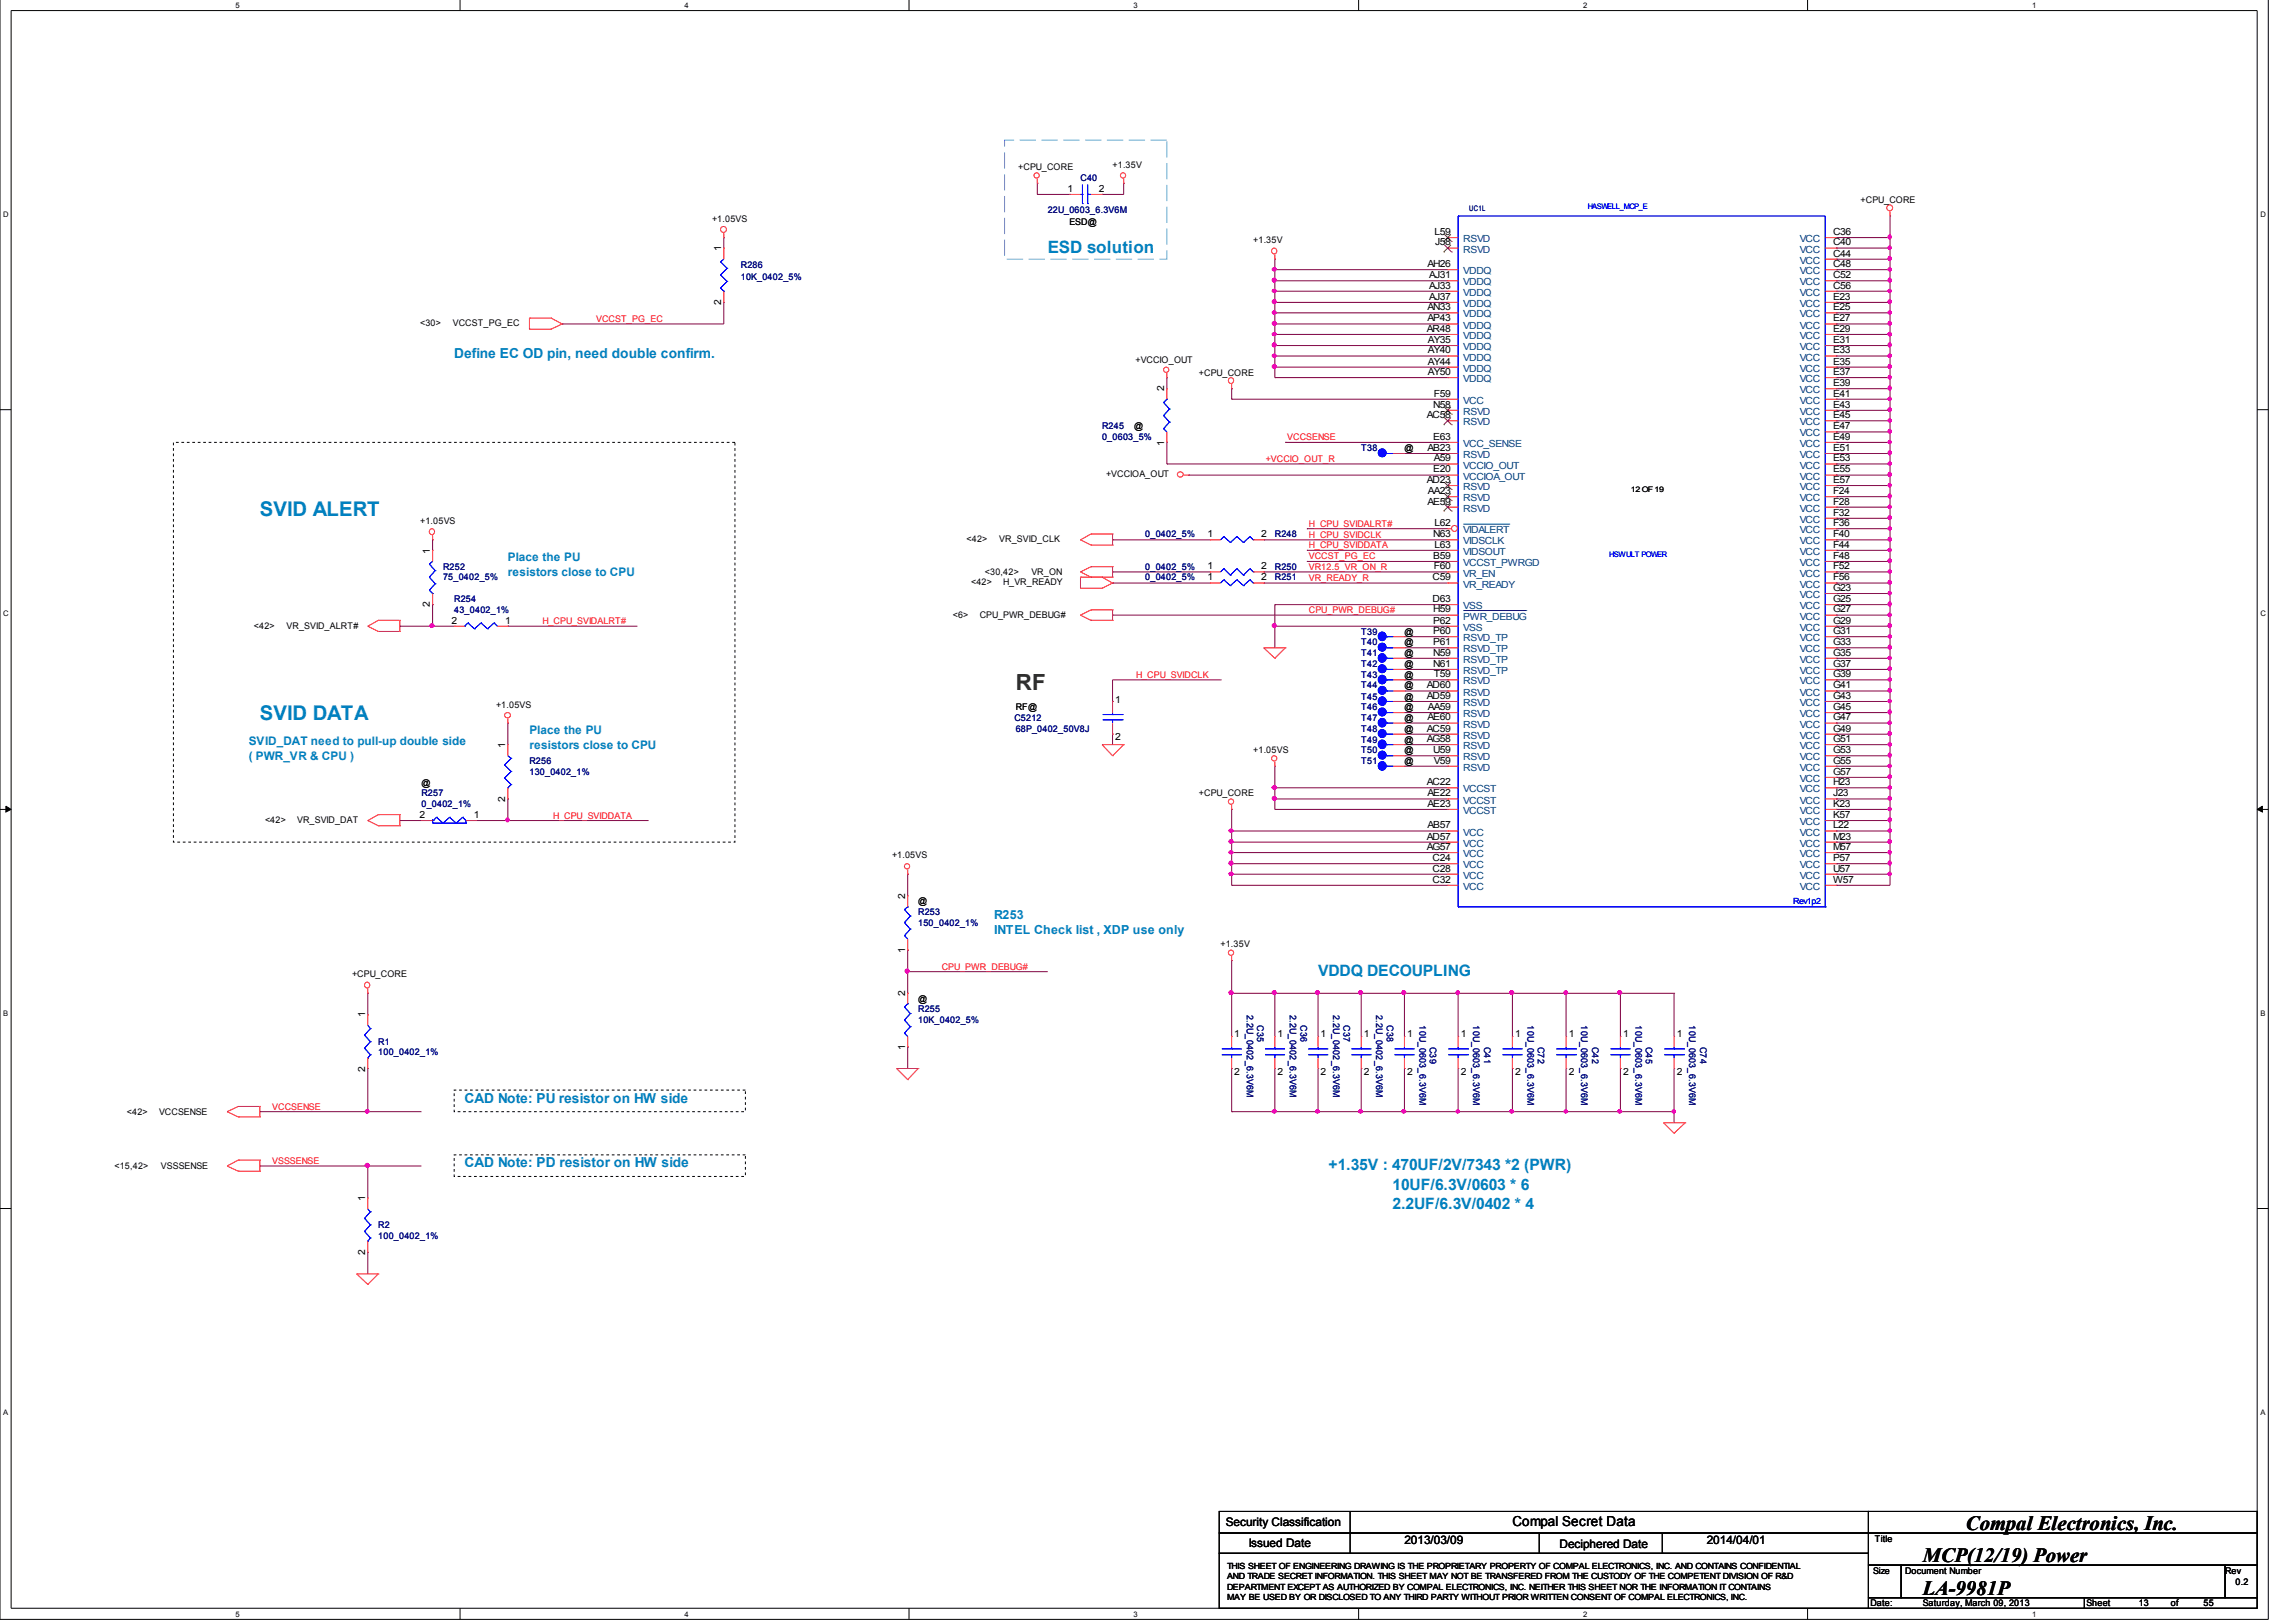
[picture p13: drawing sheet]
<svg xmlns="http://www.w3.org/2000/svg" width="297mm" height="210mm" viewBox="0 0 297 210" stroke-linecap="round" stroke-linejoin="round" font-family="sans-serif">
<defs><g id="words">
<text font-size="2.9" fill="#008000" x="131.4" y="89.3">RF</text>
<g font-size="2.6" fill="#0080c0">
<text x="33.6" y="66.7">SVID ALERT</text>
<text x="33.6" y="93.2">SVID DATA</text>
</g>
<g font-size="2.6">
<text x="248.8" y="202.2">MCP(12/19) Power</text>
<text x="254.3" y="198">Compal Electronics, Inc.</text>
<text x="248.8" y="206.4">LA-9981P</text>
</g>
<text font-size="2.2" fill="#0080c0" x="135.6" y="32.8">ESD solution</text>
<g font-size="2" fill="#0080c0">
<text x="170.5" y="126.3">VDDQ DECOUPLING</text>
<text x="171.9" y="151.4">+1.35V : 470UF/2V/7343 *2 (PWR)</text>
<text x="180.2" y="153.9">10UF/6.3V/0603 * 6</text>
<text x="180.2" y="156.5">2.2UF/6.3V/0402 * 4</text>
</g>
<g font-size="1.8" fill="#0080c0">
<text x="58.8" y="46.3">Define EC OD pin, need double confirm.</text>
<text x="60.1" y="142.7">CAD Note: PU resistor on HW side</text>
<text x="60.1" y="151.1">CAD Note: PD resistor on HW side</text>
</g>
<text font-size="1.8" x="195.7" y="197.5">Compal Secret Data</text>
<g font-size="1.6" fill="#0080c0">
<text x="128.6" y="118.9">R253</text>
<text x="128.6" y="120.8">INTEL Check list , XDP use only</text>
</g>
<g font-size="1.5" fill="#0080c0">
<text x="65.7" y="72.7">Place the PU</text>
<text x="65.7" y="74.5">resistors close to CPU</text>
<text x="68.5" y="95">Place the PU</text>
<text x="32.2" y="96.4">SVID_DAT need to pull-up double side</text>
<text x="32.2" y="98.3">( PWR_VR &amp; CPU )</text>
<text x="68.5" y="96.9">resistors close to CPU</text>
</g>
<g font-size="1.5">
<text x="158.6" y="197.5">Security Classification</text>
<text x="161.5" y="200.2">Issued Date</text>
<text x="181.7" y="199.8">2013/03/09</text>
<text x="201.8" y="200.3">Deciphered Date</text>
<text x="220.8" y="199.8">2014/04/01</text>
</g>
<g font-size="1.3">
<text x="138.1" y="24.8">1</text>
<text x="142.2" y="24.8">2</text>
<text x="93.3" y="32.5" transform="rotate(-90 93.3 32.5)">1</text>
<text x="184.7" y="34.6">AH26</text>
<text x="184.9" y="36">AJ31</text>
<text x="185.6" y="30.4">L59</text>
<text x="185.7" y="31.8">J58</text>
<text x="237.2" y="33.2">C44</text>
<text x="237.2" y="31.8">C40</text>
<text x="237.2" y="30.4">C36</text>
<text x="237.2" y="36">C52</text>
<text x="237.2" y="34.6">C48</text>
<text x="93.3" y="39.5" transform="rotate(-90 93.3 39.5)">2</text>
<text x="184.7" y="40.1">AN33</text>
<text x="184.7" y="41.6">AP43</text>
<text x="184.9" y="37.4">AJ33</text>
<text x="184.9" y="38.8">AJ37</text>
<text x="237.2" y="40.1">E25</text>
<text x="237.2" y="38.8">E23</text>
<text x="237.2" y="37.4">C56</text>
<text x="237.2" y="41.6">E27</text>
<text x="184.6" y="42.9">AR48</text>
<text x="184.7" y="44.4">AY35</text>
<text x="184.7" y="45.7">AY40</text>
<text x="184.7" y="47.2">AY44</text>
<text x="237.2" y="42.9">E29</text>
<text x="237.2" y="47.2">E35</text>
<text x="237.2" y="45.7">E33</text>
<text x="237.2" y="44.4">E31</text>
<text x="150.6" y="50.6" transform="rotate(-90 150.6 50.6)">2</text>
<text x="184.7" y="48.5">AY50</text>
<text x="185.4" y="52.8">N58</text>
<text x="185.5" y="51.3">F59</text>
<text x="237.2" y="50">E39</text>
<text x="237.2" y="48.5">E37</text>
<text x="237.2" y="52.8">E43</text>
<text x="237.2" y="51.3">E41</text>
<text x="150.6" y="57.7" transform="rotate(-90 150.6 57.7)">1</text>
<text x="184.6" y="54.1">AC58</text>
<text x="184.7" y="58.3">AB23</text>
<text x="185.4" y="56.9">E63</text>
<text x="185.5" y="59.7">A59</text>
<text x="237.2" y="54.1">E45</text>
<text x="237.2" y="56.9">E49</text>
<text x="237.2" y="55.6">E47</text>
<text x="237.2" y="59.7">E53</text>
<text x="237.2" y="58.3">E51</text>
<text x="184.6" y="62.5">AD23</text>
<text x="184.7" y="65.3">AE59</text>
<text x="184.7" y="63.9">AA23</text>
<text x="185.4" y="61.1">E20</text>
<text x="237.2" y="61.1">E55</text>
<text x="237.2" y="62.5">E57</text>
<text x="237.2" y="63.9">F24</text>
<text x="237.2" y="65.3">F28</text>
<text x="55.6" y="71.6" transform="rotate(-90 55.6 71.6)">1</text>
<text x="156.2" y="69.5">1</text>
<text x="163.2" y="69.5">2</text>
<text x="185.4" y="69.5">N63</text>
<text x="185.6" y="70.9">L63</text>
<text x="185.6" y="68.1">L62</text>
<text x="237.2" y="68.1">F36</text>
<text x="237.2" y="66.7">F32</text>
<text x="237.2" y="69.5">F40</text>
<text x="237.2" y="70.9">F44</text>
<text x="156.2" y="75.1">1</text>
<text x="156.2" y="73.7">1</text>
<text x="163.2" y="75.1">2</text>
<text x="163.2" y="73.7">2</text>
<text x="185.3" y="77.9">D63</text>
<text x="185.3" y="75.1">C59</text>
<text x="185.4" y="72.3">B59</text>
<text x="185.5" y="73.7">F60</text>
<text x="237.2" y="72.3">F48</text>
<text x="237.2" y="75.1">F56</text>
<text x="237.2" y="73.7">F52</text>
<text x="237.2" y="76.5">G23</text>
<text x="237.2" y="77.9">G25</text>
<text x="55.6" y="78.6" transform="rotate(-90 55.6 78.6)">2</text>
<text x="58.4" y="80.7">2</text>
<text x="65.4" y="80.7">1</text>
<text x="185.4" y="82.1">P60</text>
<text x="185.4" y="80.7">P62</text>
<text x="185.4" y="79.3">H59</text>
<text x="185.4" y="83.5">P61</text>
<text x="237.2" y="79.3">G27</text>
<text x="237.2" y="82.1">G31</text>
<text x="237.2" y="80.7">G29</text>
<text x="237.2" y="83.5">G33</text>
<text x="184.6" y="89.1">AD60</text>
<text x="185.4" y="84.9">N59</text>
<text x="185.4" y="86.3">N61</text>
<text x="185.5" y="87.6">T59</text>
<text x="237.2" y="84.9">G35</text>
<text x="237.2" y="86.3">G37</text>
<text x="237.2" y="89.1">G41</text>
<text x="237.2" y="87.6">G39</text>
<text x="144.3" y="90.9">1</text>
<text x="144.3" y="95.8">2</text>
<text x="184.6" y="90.4">AD59</text>
<text x="184.6" y="94.7">AC59</text>
<text x="184.7" y="93.2">AE60</text>
<text x="184.7" y="91.9">AA59</text>
<text x="237.2" y="90.4">G43</text>
<text x="237.2" y="93.2">G47</text>
<text x="237.2" y="91.9">G45</text>
<text x="237.2" y="94.7">G49</text>
<text x="65.4" y="96.8" transform="rotate(-90 65.4 96.8)">1</text>
<text x="184.6" y="101.6">AC22</text>
<text x="184.6" y="96">AG58</text>
<text x="185.4" y="97.5">U59</text>
<text x="185.5" y="98.8">V59</text>
<text x="237.2" y="97.5">G53</text>
<text x="237.2" y="96">G51</text>
<text x="237.2" y="100.3">G57</text>
<text x="237.2" y="98.8">G55</text>
<text x="237.2" y="101.6">H23</text>
<text x="54.3" y="105.8">2</text>
<text x="61.3" y="105.8">1</text>
<text x="65.4" y="103.7" transform="rotate(-90 65.4 103.7)">2</text>
<text x="184.7" y="103.1">AE22</text>
<text x="184.7" y="104.4">AE23</text>
<text x="184.7" y="107.2">AB57</text>
<text x="237.2" y="104.4">K23</text>
<text x="237.2" y="103.1">J23</text>
<text x="237.2" y="105.8">K57</text>
<text x="237.2" y="107.2">L22</text>
<text x="184.6" y="108.6">AD57</text>
<text x="184.6" y="110">AG57</text>
<text x="185.3" y="112.8">C28</text>
<text x="185.3" y="111.4">C24</text>
<text x="237.2" y="111.4">P57</text>
<text x="237.2" y="110">M57</text>
<text x="237.2" y="108.6">M23</text>
<text x="237.2" y="112.8">U57</text>
<text x="117.1" y="116.3" transform="rotate(-90 117.1 116.3)">2</text>
<text x="185.3" y="114.2">C32</text>
<text x="237.2" y="114.2">W57</text>
<text x="117.1" y="123.3" transform="rotate(-90 117.1 123.3)">1</text>
<text x="47.2" y="131.7" transform="rotate(-90 47.2 131.7)">1</text>
<text x="117.1" y="128.9" transform="rotate(-90 117.1 128.9)">2</text>
<text x="117.1" y="135.9" transform="rotate(-90 117.1 135.9)">1</text>
<text x="159.7" y="134.2">1</text>
<text x="165.3" y="134.2">1</text>
<text x="170.9" y="134.2">1</text>
<text x="176.4" y="134.2">1</text>
<text x="182" y="134.2">1</text>
<text x="189" y="134.2">1</text>
<text x="196" y="134.2">1</text>
<text x="202.9" y="134.2">1</text>
<text x="210" y="134.2">1</text>
<text x="216.9" y="134.2">1</text>
<text x="47.2" y="138.7" transform="rotate(-90 47.2 138.7)">2</text>
<text x="159.7" y="139.1">2</text>
<text x="165.3" y="139.1">2</text>
<text x="170.9" y="139.1">2</text>
<text x="176.4" y="139.1">2</text>
<text x="182" y="139.1">2</text>
<text x="189" y="139.1">2</text>
<text x="196" y="139.1">2</text>
<text x="202.9" y="139.1">2</text>
<text x="210" y="139.1">2</text>
<text x="216.9" y="139.1">2</text>
<text x="47.2" y="155.5" transform="rotate(-90 47.2 155.5)">1</text>
<text x="47.2" y="162.4" transform="rotate(-90 47.2 162.4)">2</text>
</g>
<g font-size="1.3" fill="#004080">
<text x="189.3" y="31.3">RSVD</text>
<text x="189.3" y="32.7">RSVD</text>
<text x="189.3" y="35.5">VDDQ</text>
<text x="232.8" y="34.1">VCC</text>
<text x="232.8" y="32.7">VCC</text>
<text x="232.8" y="31.3">VCC</text>
<text x="232.8" y="35.5">VCC</text>
<text x="189.3" y="36.9">VDDQ</text>
<text x="189.3" y="38.3">VDDQ</text>
<text x="189.3" y="39.7">VDDQ</text>
<text x="189.3" y="41.1">VDDQ</text>
<text x="232.8" y="36.9">VCC</text>
<text x="232.8" y="41.1">VCC</text>
<text x="232.8" y="39.7">VCC</text>
<text x="232.8" y="38.3">VCC</text>
<text x="189.3" y="42.5">VDDQ</text>
<text x="189.3" y="43.9">VDDQ</text>
<text x="189.3" y="45.3">VDDQ</text>
<text x="189.3" y="46.7">VDDQ</text>
<text x="232.8" y="43.9">VCC</text>
<text x="232.8" y="42.5">VCC</text>
<text x="232.8" y="46.7">VCC</text>
<text x="232.8" y="45.3">VCC</text>
<text x="189.3" y="53.7">RSVD</text>
<text x="189.3" y="49.5">VDDQ</text>
<text x="189.3" y="48.1">VDDQ</text>
<text x="189.3" y="52.3">VCC</text>
<text x="232.8" y="48.1">VCC</text>
<text x="232.8" y="50.9">VCC</text>
<text x="232.8" y="49.5">VCC</text>
<text x="232.8" y="53.7">VCC</text>
<text x="232.8" y="52.3">VCC</text>
<text x="189.3" y="57.8">VCC_SENSE</text>
<text x="189.3" y="55">RSVD</text>
<text x="189.3" y="59.3">RSVD</text>
<text x="232.8" y="55">VCC</text>
<text x="232.8" y="57.8">VCC</text>
<text x="232.8" y="56.5">VCC</text>
<text x="232.8" y="59.3">VCC</text>
<text x="189.3" y="64.9">RSVD</text>
<text x="189.3" y="63.4">RSVD</text>
<text x="189.3" y="62.1">VCCIOA_OUT</text>
<text x="189.3" y="60.6">VCCIO_OUT</text>
<text x="232.8" y="62.1">VCC</text>
<text x="232.8" y="60.6">VCC</text>
<text x="232.8" y="63.4">VCC</text>
<text x="232.8" y="64.9">VCC</text>
<text x="189.3" y="70.5">VIDSCLK</text>
<text x="189.3" y="71.8">VIDSOUT</text>
<text x="189.3" y="69">VIDALERT</text>
<text x="189.3" y="66.2">RSVD</text>
<text x="232.8" y="69">VCC</text>
<text x="232.8" y="67.7">VCC</text>
<text x="232.8" y="66.2">VCC</text>
<text x="232.8" y="70.5">VCC</text>
<text x="232.8" y="71.8">VCC</text>
<text x="189.3" y="74.6">VR_EN</text>
<text x="189.3" y="76">VR_READY</text>
<text x="189.3" y="73.3">VCCST_PWRGD</text>
<text x="232.8" y="73.3">VCC</text>
<text x="232.8" y="76">VCC</text>
<text x="232.8" y="74.6">VCC</text>
<text x="232.8" y="77.4">VCC</text>
<text x="189.3" y="83">RSVD_TP</text>
<text x="189.3" y="81.6">VSS</text>
<text x="189.3" y="80.2">PWR_DEBUG</text>
<text x="189.3" y="78.8">VSS</text>
<text x="232.8" y="78.8">VCC</text>
<text x="232.8" y="80.2">VCC</text>
<text x="232.8" y="83">VCC</text>
<text x="232.8" y="81.6">VCC</text>
<text x="189.3" y="84.4">RSVD_TP</text>
<text x="189.3" y="85.8">RSVD_TP</text>
<text x="189.3" y="88.6">RSVD</text>
<text x="189.3" y="87.2">RSVD_TP</text>
<text x="232.8" y="84.4">VCC</text>
<text x="232.8" y="85.8">VCC</text>
<text x="232.8" y="87.2">VCC</text>
<text x="232.8" y="88.6">VCC</text>
<text x="189.3" y="90">RSVD</text>
<text x="189.3" y="91.4">RSVD</text>
<text x="189.3" y="94.2">RSVD</text>
<text x="189.3" y="95.6">RSVD</text>
<text x="189.3" y="92.8">RSVD</text>
<text x="232.8" y="90">VCC</text>
<text x="232.8" y="91.4">VCC</text>
<text x="232.8" y="94.2">VCC</text>
<text x="232.8" y="92.8">VCC</text>
<text x="232.8" y="95.6">VCC</text>
<text x="189.3" y="97">RSVD</text>
<text x="189.3" y="99.8">RSVD</text>
<text x="189.3" y="98.4">RSVD</text>
<text x="232.8" y="98.4">VCC</text>
<text x="232.8" y="97">VCC</text>
<text x="232.8" y="101.2">VCC</text>
<text x="232.8" y="99.8">VCC</text>
<text x="189.3" y="104">VCCST</text>
<text x="189.3" y="105.3">VCCST</text>
<text x="189.3" y="102.5">VCCST</text>
<text x="232.8" y="105.3">VCC</text>
<text x="232.8" y="104">VCC</text>
<text x="232.8" y="102.5">VCC</text>
<text x="232.8" y="106.8">VCC</text>
<text x="189.3" y="108.1">VCC</text>
<text x="189.3" y="109.6">VCC</text>
<text x="189.3" y="110.9">VCC</text>
<text x="189.3" y="113.7">VCC</text>
<text x="189.3" y="112.4">VCC</text>
<text x="232.8" y="108.1">VCC</text>
<text x="232.8" y="112.4">VCC</text>
<text x="232.8" y="110.9">VCC</text>
<text x="232.8" y="109.6">VCC</text>
<text x="232.8" y="113.7">VCC</text>
<text x="189.3" y="115.2">VCC</text>
<text x="232.8" y="115.2">VCC</text>
</g>
<g font-size="1.2">
<text x="131.7" y="22">+CPU_CORE</text>
<text x="143.9" y="21.8">+1.35V</text>
<text x="92.1" y="28.7">+1.05VS</text>
<text x="138.3" y="29.1">ESD@</text>
<text x="240.7" y="26.3">+CPU_CORE</text>
<text x="162.1" y="31.5">+1.35V</text>
<text x="54.4" y="42.2">&lt;30&gt;</text>
<text x="58.6" y="42.2">VCCST_PG_EC</text>
<text x="146.9" y="46.9">+VCCIO_OUT</text>
<text x="155.1" y="48.6">+CPU_CORE</text>
<text x="146.7" y="55.6">@</text>
<text x="181.7" y="58.3">@</text>
<text x="143.1" y="61.7">+VCCIOA_OUT</text>
<text x="54.4" y="67.8">+1.05VS</text>
<text x="125.1" y="70.2">&lt;42&gt;</text>
<text x="129.3" y="70.2">VR_SVID_CLK</text>
<text x="125.6" y="75.7">&lt;42&gt;</text>
<text x="127.4" y="74.4">&lt;30,42&gt;</text>
<text x="129.8" y="75.7">H_VR_READY</text>
<text x="133.4" y="74.4">VR_ON</text>
<text x="32.9" y="81.4">&lt;42&gt;</text>
<text x="37.1" y="81.4">VR_SVID_ALRT#</text>
<text x="123.3" y="80">&lt;6&gt;</text>
<text x="126.7" y="80">CPU_PWR_DEBUG#</text>
<text x="181.7" y="83.5">@</text>
<text x="181.7" y="82.1">@</text>
<text x="181.7" y="84.9">@</text>
<text x="181.7" y="86.3">@</text>
<text x="181.7" y="89.1">@</text>
<text x="181.7" y="87.7">@</text>
<text x="64.2" y="91.6">+1.05VS</text>
<text x="131.4" y="91.9">RF@</text>
<text x="181.7" y="94.7">@</text>
<text x="181.7" y="91.9">@</text>
<text x="181.7" y="93.3">@</text>
<text x="181.7" y="90.5">@</text>
<text x="54.5" y="101.7">@</text>
<text x="162.1" y="97.5">+1.05VS</text>
<text x="181.7" y="97.5">@</text>
<text x="181.7" y="96.1">@</text>
<text x="181.7" y="98.9">@</text>
<text x="34.3" y="106.5">&lt;42&gt;</text>
<text x="38.4" y="106.5">VR_SVID_DAT</text>
<text x="155.1" y="103.1">+CPU_CORE</text>
<text x="115.4" y="111">+1.05VS</text>
<text x="118.8" y="117">@</text>
<text x="157.9" y="122.6">+1.35V</text>
<text x="45.6" y="126.4">+CPU_CORE</text>
<text x="118.8" y="129.6">@</text>
<text x="16.4" y="144.3">&lt;42&gt;</text>
<text x="20.6" y="144.3">VCCSENSE</text>
<text x="14.8" y="151.2">&lt;15,42&gt;</text>
<text x="20.8" y="151.2">VSSSENSE</text>
<text x="242.3" y="203.6">Size</text>
<text x="242.6" y="199.6">Title</text>
<text x="246.5" y="203.6">Document Number</text>
<text x="287.9" y="203.6">Rev</text>
<text x="242" y="207.9">Date:</text>
<text x="248.8" y="207.9">Saturday, March 09, 2013</text>
<text x="269.9" y="207.9">Sheet</text>
<text x="276.7" y="207.9">13</text>
<text x="280.8" y="207.9">of</text>
<text x="285.1" y="207.9">55</text>
<text x="289.2" y="205.1">0.2</text>
</g>
<g font-size="1.2" fill="#000080">
<text x="139.8" y="23.5">C40</text>
<text x="135.6" y="27.6">22U_0603_6.3V6M</text>
<text x="95.8" y="34.6">R286</text>
<text x="95.8" y="36.3">10K_0402_5%</text>
<text x="142.6" y="55.6">R245</text>
<text x="142.6" y="57">0_0603_5%</text>
<text x="176.1" y="58.3">T38</text>
<text x="148.2" y="69.5">0_0402_5%</text>
<text x="164.9" y="69.5">R248</text>
<text x="57.3" y="73.8">R252</text>
<text x="57.3" y="75.1">75_0402_5%</text>
<text x="58.8" y="77.9">R254</text>
<text x="148.2" y="75.1">0_0402_5%</text>
<text x="148.2" y="73.8">0_0402_5%</text>
<text x="164.9" y="75.1">R251</text>
<text x="164.9" y="73.8">R250</text>
<text x="58.8" y="79.3">43_0402_1%</text>
<text x="176.1" y="83.5">T40</text>
<text x="176.1" y="82.1">T39</text>
<text x="176.1" y="84.9">T41</text>
<text x="176.1" y="86.3">T42</text>
<text x="176.1" y="89.1">T44</text>
<text x="176.1" y="87.7">T43</text>
<text x="131.2" y="93.3">C5212</text>
<text x="131.4" y="94.7">68P_0402_50V8J</text>
<text x="176.1" y="94.7">T48</text>
<text x="176.1" y="91.9">T46</text>
<text x="176.1" y="93.3">T47</text>
<text x="176.1" y="90.5">T45</text>
<text x="68.5" y="98.9">R256</text>
<text x="68.5" y="100.3">130_0402_1%</text>
<text x="176.1" y="97.5">T50</text>
<text x="176.1" y="96.1">T49</text>
<text x="176.1" y="98.9">T51</text>
<text x="54.5" y="103.1">R257</text>
<text x="54.5" y="104.5">0_0402_1%</text>
<text x="118.8" y="118.5">R253</text>
<text x="118.8" y="119.8">150_0402_1%</text>
<text x="118.8" y="131">R255</text>
<text x="161.3" y="131.3" transform="rotate(90 161.3 131.3)">2.2U_0402_6.3V6M</text>
<text x="166.9" y="131.3" transform="rotate(90 166.9 131.3)">2.2U_0402_6.3V6M</text>
<text x="172.5" y="131.3" transform="rotate(90 172.5 131.3)">2.2U_0402_6.3V6M</text>
<text x="178.1" y="131.3" transform="rotate(90 178.1 131.3)">2.2U_0402_6.3V6M</text>
<text x="48.9" y="135.2">R1</text>
<text x="48.9" y="136.6">100_0402_1%</text>
<text x="118.8" y="132.4">10K_0402_5%</text>
<text x="162.6" y="132.7" transform="rotate(90 162.6 132.7)">C35</text>
<text x="168.2" y="132.7" transform="rotate(90 168.2 132.7)">C36</text>
<text x="173.8" y="132.7" transform="rotate(90 173.8 132.7)">C37</text>
<text x="179.4" y="132.7" transform="rotate(90 179.4 132.7)">C38</text>
<text x="183.6" y="132.7" transform="rotate(90 183.6 132.7)">10U_0603_6.3V6M</text>
<text x="185" y="135.5" transform="rotate(90 185 135.5)">C39</text>
<text x="190.6" y="132.7" transform="rotate(90 190.6 132.7)">10U_0603_6.3V6M</text>
<text x="192" y="135.5" transform="rotate(90 192 135.5)">C41</text>
<text x="197.6" y="132.7" transform="rotate(90 197.6 132.7)">10U_0603_6.3V6M</text>
<text x="199" y="135.5" transform="rotate(90 199 135.5)">C72</text>
<text x="204.6" y="132.7" transform="rotate(90 204.6 132.7)">10U_0603_6.3V6M</text>
<text x="206" y="135.5" transform="rotate(90 206 135.5)">C42</text>
<text x="211.6" y="132.7" transform="rotate(90 211.6 132.7)">10U_0603_6.3V6M</text>
<text x="212.9" y="135.5" transform="rotate(90 212.9 135.5)">C45</text>
<text x="218.5" y="132.7" transform="rotate(90 218.5 132.7)">10U_0603_6.3V6M</text>
<text x="220" y="135.5" transform="rotate(90 220 135.5)">C74</text>
<text x="48.9" y="158.9">R2</text>
<text x="48.9" y="160.4">100_0402_1%</text>
</g>
<g font-size="1.2" fill="#f00">
<text x="77.1" y="41.7">VCCST_PG_EC</text>
<text x="163.7" y="59.8">+VCCIO_OUT_R</text>
<text x="166.5" y="57">VCCSENSE</text>
<text x="169.3" y="68.2">H_CPU_SVIDALRT#</text>
<text x="169.3" y="71">H_CPU_SVIDDATA</text>
<text x="169.3" y="69.6">H_CPU_SVIDCLK</text>
<text x="169.3" y="72.4">VCCST_PG_EC</text>
<text x="169.3" y="73.8">VR12.5_VR_ON_R</text>
<text x="169.3" y="75.2">VR_READY_R</text>
<text x="70.2" y="80.8">H_CPU_SVIDALRT#</text>
<text x="169.3" y="79.3">CPU_PWR_DEBUG#</text>
<text x="147" y="87.7">H_CPU_SVIDCLK</text>
<text x="71.5" y="105.9">H_CPU_SVIDDATA</text>
<text x="121.8" y="125.5">CPU_PWR_DEBUG#</text>
<text x="35.2" y="143.6">VCCSENSE</text>
<text x="35.2" y="150.6">VSSSENSE</text>
</g>
<text font-size="1.1" fill="#00f" x="232" y="117">Rev1p2</text>
<g font-size="1.1">
<text x="158.7" y="203">THIS SHEET OF ENGINEERING DRAWING IS THE PROPRIETARY PROPERTY OF COMPAL ELECTRONICS, INC. AND CONTAINS CONFIDENTIAL</text>
<text x="158.7" y="204.4">AND TRADE SECRET INFORMATION. THIS SHEET MAY NOT BE TRANSFERED FROM THE CUSTODY OF THE COMPETENT DIVISION OF R&amp;D</text>
<text x="158.7" y="205.8">DEPARTMENT EXCEPT AS AUTHORIZED BY COMPAL ELECTRONICS, INC. NEITHER THIS SHEET NOR THE INFORMATION IT CONTAINS</text>
<text x="158.7" y="207.1">MAY BE USED BY OR DISCLOSED TO ANY THIRD PARTY WITHOUT PRIOR WRITTEN CONSENT OF COMPAL ELECTRONICS, INC.</text>
</g>
<g font-size="1">
<text x="30.5" y="1">5</text>
<text x="88.6" y="1">4</text>
<text x="146.6" y="1">3</text>
<text x="204.8" y="1">2</text>
<text x="262.9" y="1">1</text>
<text x=".4" y="28">D</text>
<text x="292.4" y="28">D</text>
<text x="211" y="63.7">12 OF 19</text>
<text x=".4" y="79.7">C</text>
<text x="292.4" y="79.7">C</text>
<text x=".4" y="131.4">B</text>
<text x="292.4" y="131.4">B</text>
<text x=".4" y="183.1">A</text>
<text x="292.4" y="183.1">A</text>
<text x="30.5" y="209.2">5</text>
<text x="88.6" y="209.2">4</text>
<text x="146.6" y="209.2">3</text>
<text x="204.8" y="209.2">2</text>
<text x="262.9" y="209.2">1</text>
</g>
<text font-size="1" fill="#000080" x="190.1" y="27.4">UC1L</text>
<g font-size="1" fill="#00f">
<text x="205.4" y="27.1">HASWELL_MCP_E</text>
<text x="208.2" y="72.1">HSW ULT POWER</text>
</g>
</g></defs>
<path d="M0 -.1v209.7h293.5v-209.7M1.4 1.4h290.6v206.7h-290.6z" fill="none" stroke="#000" stroke-width=".13"/>
<g fill="#fff">
<path d="M30.5 .2h.4v1h-.4z"/>
<path d="M30.5 208.4h.4v1h-.4z"/>
</g>
<path d="M59.5 -.1v1.5M59.5 208.1v1.5" fill="none" stroke="#000" stroke-width=".13"/>
<g fill="#fff">
<path d="M88.6 .2h.4v1h-.4z"/>
<path d="M88.6 208.4h.4v1h-.4z"/>
</g>
<path d="M117.6 -.1v1.5M117.6 208.1v1.5" fill="none" stroke="#000" stroke-width=".13"/>
<g fill="#fff">
<path d="M146.6 .2h.5v1h-.5z"/>
<path d="M146.6 208.4h.5v1h-.5z"/>
</g>
<path d="M175.8 -.1v1.5M175.8 208.1v1.5" fill="none" stroke="#000" stroke-width=".13"/>
<g fill="#fff">
<path d="M204.8 .2h.4v1h-.4z"/>
<path d="M204.8 208.4h.4v1h-.4z"/>
</g>
<path d="M233.8 -.1v1.5M233.8 208.1v1.5" fill="none" stroke="#000" stroke-width=".13"/>
<g fill="#fff">
<path d="M262.9 .2h.4v1h-.4z"/>
<path d="M262.9 208.4h.4v1h-.4z"/>
<path d="M.4 27.2h.5v1h-.5z"/>
<path d="M292.4 27.2h.5v1h-.5z"/>
<path d="M.4 78.8h.5v1.1h-.5z"/>
<path d="M292.4 78.8h.5v1.1h-.5z"/>
</g>
<path d="M0 53h1.4M292 53h1.5" fill="none" stroke="#000" stroke-width=".13"/>
<g fill="#fff">
<path d="M.4 130.6h.5v1h-.5z"/>
<path d="M292.4 130.6h.5v1h-.5z"/>
</g>
<path d="M0 104.7h1.4M292 104.7h1.5" fill="none" stroke="#000" stroke-width=".13"/>
<path d="M.8 104.3l.6 .4-.6 .4zM292 104.7l.7-.4v.8z" fill="#000" stroke="#000" stroke-width=".13"/>
<g fill="#fff">
<path d="M.4 182.2h.5v1h-.5z"/>
<path d="M292.4 182.2h.5v1h-.5z"/>
</g>
<g fill="none" stroke="#000" stroke-width=".13">
<path d="M0 156.4h1.4M292 156.4h1.5M157.7 195.6h84v2.8h-84zM157.7 198.4h84v2.6h-84zM174.7 198.4h.1M174.7 195.6v5.4M199.1 198.4v2.6M215.1 198.4v2.6M241.7 195.6h50.3v2.8h-50.3zM241.7 198.4h50.3v4.1h-50.3zM157.7 201h84v7.1h-84zM174.7 201h.1"/>
<path d="M199.1 201h.1M215.1 201h.1M241.7 202.5h4.3v4.3h-4.3zM241.7 206.8h28v1.3h-28zM246 202.5h41.9v4.3h-41.9zM269.7 206.8h22.3v1.3h-22.3zM287.9 202.5h4.1v4.3h-4.1z"/>
</g>
<path d="M22.4 57.2h72.7v51.8h-72.7zM58.8 149.5h37.6v2.7h-37.6zM58.8 141.1h37.6v2.8h-37.6z" fill="none" stroke="#000" stroke-width=".13" stroke-dasharray=".4 .4 .4 .4 .4 .4 .4 .4" stroke-linecap="butt"/>
<path d="M130 18.1h21v15.4h-21z" fill="none" stroke="#8080ff" stroke-width=".13" stroke-dasharray="2.1 .7" stroke-linecap="butt"/>
<g fill="none" stroke="#800040" stroke-width=".13">
<path d="M93.6 39.1h.1M93.6 30.7h.1M93.6 39.1v2.8h-20.9M93.6 30.7v1.4M134.2 23.7h.1M134.2 25.2h.1M134.2 23.7v1.5M134.2 25.2h4.1M142.6 25.2h.1M145.4 23.7h.1M145.4 23.7v1.5h-2.8M164.9 39.1h.1"/>
<path d="M164.9 36.3h.1M164.9 37.7h.1M164.9 33.5h.1M164.9 34.9h.1M164.9 37.7h22.4M164.9 34.9h22.4M164.9 36.3h22.4M164.9 39.1h22.4M164.9 33.5v15.4M237.6 30.7h.1M237.6 37.7h.1M237.6 34.9h.1"/>
<path d="M237.6 36.3h.1M237.6 32.1h.1M237.6 39.1h.1M237.6 33.5h.1M237.6 30.7h6.9M237.6 37.7h6.9M237.6 34.9h6.9M237.6 36.3h6.9M237.6 32.1h6.9M237.6 39.1h6.9M237.6 33.5h6.9M244.5 39.1h.1"/>
<path d="M244.5 37.7h.1M244.5 32.1h.1M244.5 34.9h.1M244.5 36.3h.1M244.5 28h.1M244.5 33.5h.1M244.5 30.7h.1M244.5 28v86.6h-6.9M72.7 41.9h.1M151 57.2h.1M151 48.9h.1M151 48.9v1.4"/>
<path d="M151 57.2v2.8M159.3 51.7h.1M159.3 50.3h.1M159.3 51.7h28M159.3 50.3v1.4M164.9 47.5h.1M164.9 48.9h.1M164.9 44.7h.1M164.9 46.1h.1M164.9 41.9h.1M164.9 43.3h.1M164.9 40.5h.1"/>
<path d="M164.9 41.9h22.4M164.9 40.5h22.4M164.9 48.9h22.4M164.9 46.1h22.4M164.9 47.5h22.4M164.9 43.3h22.4M164.9 44.7h22.4M166.3 57.2h.1M166.3 57.2h21M181.7 58.7h.1M181.7 58.7h5.6M237.6 40.5h.1"/>
<path d="M237.6 41.9h.1M237.6 58.7h.1M237.6 55.9h.1M237.6 57.2h.1M237.6 53.1h.1M237.6 54.5h.1M237.6 51.7h.1M237.6 48.9h.1M237.6 50.3h.1M237.6 46.1h.1M237.6 47.5h.1M237.6 43.3h.1"/>
<path d="M237.6 44.7h.1M237.6 41.9h6.9M237.6 40.5h6.9M237.6 58.7h6.9M237.6 55.9h6.9M237.6 57.2h6.9M237.6 53.1h6.9M237.6 54.5h6.9M237.6 51.7h6.9M237.6 48.9h6.9M237.6 50.3h6.9M237.6 46.1h6.9"/>
<path d="M237.6 47.5h6.9M237.6 43.3h6.9M237.6 44.7h6.9M244.5 41.9h.1M244.5 58.7h.1M244.5 55.9h.1M244.5 57.2h.1M244.5 53.1h.1M244.5 54.5h.1M244.5 51.7h.1M244.5 50.3h.1M244.5 47.5h.1"/>
<path d="M244.5 48.9h.1M244.5 46.1h.1M244.5 43.3h.1M244.5 44.7h.1M244.5 40.5h.1M56 69.9h.1M56 78.2h.1M56 69.9v1.3M56 78.2v2.8M143.9 74h.1M143.9 75.5h.1M143.9 79.6h.1"/>
<path d="M143.9 69.9h.1M143.9 74h12.6M143.9 75.5h12.6M143.9 79.6h43.4M143.9 69.9h12.6M151 60h.1M151 60h36.3M153.8 61.5h.1M153.8 61.5h33.5M163.5 74h.1M163.5 75.5h.1M163.5 69.9h.1"/>
<path d="M163.5 74h23.8M163.5 75.5h23.8M163.5 69.9h23.8M164.9 78.2h.1M164.9 78.2h22.4M164.9 78.2v5.6M169.1 72.7h.1M169.1 68.4h.1M169.1 71.2h.1M169.1 72.7h18.2M169.1 71.2h18.2M169.1 68.4h18.2"/>
<path d="M237.6 78.2h.1M237.6 79.6h.1M237.6 75.5h.1M237.6 76.8h.1M237.6 72.7h.1M237.6 74h.1M237.6 69.9h.1M237.6 71.2h.1M237.6 67.1h.1M237.6 68.4h.1M237.6 64.3h.1M237.6 65.6h.1"/>
<path d="M237.6 61.5h.1M237.6 62.8h.1M237.6 60h.1M237.6 60h6.9M237.6 72.7h6.9M237.6 74h6.9M237.6 75.5h6.9M237.6 78.2h6.9M237.6 79.6h6.9M237.6 76.8h6.9M237.6 69.9h6.9M237.6 71.2h6.9"/>
<path d="M237.6 67.1h6.9M237.6 68.4h6.9M237.6 64.3h6.9M237.6 65.6h6.9M237.6 61.5h6.9M237.6 62.8h6.9M244.5 78.2h.1M244.5 79.6h.1M244.5 75.5h.1M244.5 76.8h.1M244.5 72.7h.1M244.5 74h.1"/>
<path d="M244.5 69.9h.1M244.5 71.2h.1M244.5 67.1h.1M244.5 68.4h.1M244.5 64.3h.1M244.5 65.6h.1M244.5 61.5h.1M244.5 62.8h.1M244.5 60h.1M51.7 81h.1M51.7 81h7.1M56 81h.1"/>
<path d="M65.7 81h.1M65.7 93.6h.1M65.7 81h16.8M65.7 93.6v2.8M143.9 90.8h.1M143.9 95h.1M143.9 95v1.4M157.9 88h.1M157.9 88h-14v2.8M164.9 81h.1M164.9 99.2h.1M164.9 81h22.4"/>
<path d="M164.9 99.2v5.5M181.7 88h5.6M181.7 97.8h5.6M181.7 99.2h5.6M181.7 96.4h5.6M181.7 93.6h5.6M181.7 95h5.6M181.7 92.2h5.6M181.7 90.8h5.6M181.7 89.4h5.6M181.7 86.6h5.6M181.7 83.8h5.6"/>
<path d="M181.7 85.2h5.6M181.7 82.4h5.6M187.3 82.4h.1M187.3 83.8h.1M187.3 85.2h.1M187.3 86.6h.1M187.3 88h.1M187.3 89.4h.1M187.3 90.8h.1M187.3 92.2h.1M187.3 93.6h.1M187.3 95h.1"/>
<path d="M187.3 96.4h.1M187.3 97.8h.1M187.3 99.2h.1M237.6 97.8h.1M237.6 99.2h.1M237.6 96.4h.1M237.6 93.6h.1M237.6 95h.1M237.6 92.2h.1M237.6 90.8h.1M237.6 89.4h.1M237.6 86.6h.1"/>
<path d="M237.6 88h.1M237.6 83.8h.1M237.6 85.2h.1M237.6 81h.1M237.6 82.4h.1M237.6 88h6.9M237.6 97.8h6.9M237.6 99.2h6.9M237.6 96.4h6.9M237.6 93.6h6.9M237.6 95h6.9M237.6 92.2h6.9"/>
<path d="M237.6 90.8h6.9M237.6 89.4h6.9M237.6 86.6h6.9M237.6 83.8h6.9M237.6 85.2h6.9M237.6 81h6.9M237.6 82.4h6.9M244.5 99.2h.1M244.5 96.4h.1M244.5 97.8h.1M244.5 95h.1M244.5 93.6h.1"/>
<path d="M244.5 92.2h.1M244.5 90.8h.1M244.5 89.4h.1M244.5 86.6h.1M244.5 88h.1M244.5 83.8h.1M244.5 85.2h.1M244.5 81h.1M244.5 82.4h.1M51.7 106.2h2.8M54.5 106.2h.1M61.6 106.2h.1"/>
<path d="M61.6 106.2h22.3M65.7 106.2h.1M65.7 103.4h.1M65.7 103.4v2.8M117.4 113.1h.1M117.4 113.1v2.8M159.3 104.7h.1M159.3 109h.1M159.3 107.5h.1M159.3 114.6h.1M159.3 111.8h.1M159.3 113.1h.1"/>
<path d="M159.3 110.3h.1M159.3 114.6h28M159.3 113.1h28M159.3 111.8h28M159.3 109h28M159.3 110.3h28M159.3 107.5h28M159.3 104.7v9.9M164.9 102h.1M164.9 103.4h.1M164.9 104.7h.1M164.9 103.4h22.4"/>
<path d="M164.9 104.7h22.4M164.9 102h22.4M237.6 114.6h.1M237.6 113.1h.1M237.6 111.8h.1M237.6 109h.1M237.6 110.3h.1M237.6 106.2h.1M237.6 107.5h.1M237.6 103.4h.1M237.6 104.7h.1M237.6 100.6h.1"/>
<path d="M237.6 102h.1M237.6 113.1h6.9M237.6 111.8h6.9M237.6 109h6.9M237.6 110.3h6.9M237.6 106.2h6.9M237.6 107.5h6.9M237.6 103.4h6.9M237.6 104.7h6.9M237.6 100.6h6.9M237.6 102h6.9M244.5 113.1h.1"/>
<path d="M244.5 110.3h.1M244.5 107.5h.1M244.5 109h.1M244.5 104.7h.1M244.5 106.2h.1M244.5 102h.1M244.5 103.4h.1M244.5 100.6h.1M244.5 111.8h.1M47.6 138.3h.1M47.6 128.5h.1M47.6 128.5v2.8"/>
<path d="M47.6 138.3v5.6M117.4 125.7h.1M117.4 123h.1M117.4 135.5h.1M117.4 125.7h18.2M117.4 123v5.5M117.4 135.5v2.8M159.3 138.3h.1M159.3 128.5h.1M159.3 124.3h.1M159.3 124.3v9.8M159.3 138.3v5.6"/>
<path d="M159.3 128.5h57.3M164.9 138.3h.1M164.9 128.5h.1M164.9 128.5v5.6M164.9 138.3v5.6M170.5 138.3h.1M170.5 128.5h.1M170.5 128.5v5.6M170.5 138.3v5.6M176.1 128.5h.1M176.1 138.3h.1M176.1 128.5v5.6"/>
<path d="M176.1 138.3v5.6M181.7 128.5h.1M181.7 138.3h.1M181.7 128.5v5.6M181.7 138.3v5.6M188.6 128.5h.1M188.6 138.3h.1M188.6 128.5v5.6M188.6 138.3v5.6M195.7 128.5h.1M195.7 138.3h.1M195.7 128.5v5.6"/>
<path d="M195.7 138.3v5.6M202.6 128.5h.1M202.6 138.3h.1M202.6 128.5v5.6M202.6 138.3v5.6M209.6 128.5h.1M209.6 138.3h.1M209.6 128.5v5.6M209.6 138.3v5.6M216.6 138.3h.1M216.6 128.5h.1M216.6 128.5v5.6"/>
<path d="M216.6 138.3v7M33.6 150.9h.1M33.6 143.9h.1M33.6 143.9h20.9M33.6 150.9h20.9M47.6 143.9h.1M47.6 150.9h.1M47.6 150.9v4.1M159.3 143.9h.1M159.3 143.9h57.3M164.9 143.9h.1M170.5 143.9h.1"/>
<path d="M176.1 143.9h.1M181.7 143.9h.1M188.6 143.9h.1M195.7 143.9h.1M202.6 143.9h.1M209.6 143.9h.1M216.6 143.9h.1M47.6 162.1h.1M47.6 162.1v2.8"/>
</g>
<g fill="#f0f" stroke="#f0f" stroke-width=".13">
<path d="M159.1 107.3h.3l.1 .2-.1 .1h-.3l-.1-.1z" fill-rule="evenodd"/>
<path d="M159.1 112.9h.3l.1 .2-.1 .1h-.3l-.1-.1z" fill-rule="evenodd"/>
<path d="M159.1 110.1h.3l.1 .2-.1 .1h-.3l-.1-.1z" fill-rule="evenodd"/>
<path d="M164.7 45.9h.3l.1 .1-.1 .2h-.3l-.1-.2z" fill-rule="evenodd"/>
<path d="M164.7 43.1h.3l.1 .1-.1 .2h-.3l-.1-.2z" fill-rule="evenodd"/>
<path d="M164.7 40.3h.3l.1 .1-.1 .2h-.3l-.1-.2z" fill-rule="evenodd"/>
<path d="M164.7 37.5h.3l.1 .1-.1 .2h-.3l-.1-.2z" fill-rule="evenodd"/>
<path d="M164.7 34.7h.3l.1 .2-.1 .1h-.3l-.1-.1z" fill-rule="evenodd"/>
<path d="M164.7 101.8h.3l.1 .1-.1 .2h-.3l-.1-.2z" fill-rule="evenodd"/>
<path d="M164.7 101.8h.3l.1 .1-.1 .2h-.3l-.1-.2z" fill-rule="evenodd"/>
<path d="M164.7 143.7h.3l.1 .1-.1 .2h-.3l-.1-.2z" fill-rule="evenodd"/>
<path d="M181.4 143.7h.4l.1 .1-.1 .2h-.4v-.2z" fill-rule="evenodd"/>
<path d="M175.8 143.7h.4l.1 .1-.1 .2h-.4v-.2z" fill-rule="evenodd"/>
<path d="M170.3 143.7h.3l.1 .1-.1 .2h-.3l-.1-.2z" fill-rule="evenodd"/>
<path d="M195.4 143.7h.4v.1v.2h-.4l-.1-.2z" fill-rule="evenodd"/>
<path d="M209.4 143.7h.3l.1 .1-.1 .2h-.3l-.1-.2z" fill-rule="evenodd"/>
<path d="M47.3 143.7h.4l.1 .1-.1 .2h-.4l-.1-.2z" fill-rule="evenodd"/>
<circle cx="244.5" cy="39" r=".24"/>
<circle cx="244.5" cy="37.6" r=".21"/>
<circle cx="244.5" cy="32.1" r=".21"/>
<circle cx="244.5" cy="34.9" r=".21"/>
<circle cx="244.5" cy="36.2" r=".24"/>
<circle cx="244.5" cy="43.2" r=".21"/>
<circle cx="244.5" cy="41.8" r=".24"/>
<circle cx="244.5" cy="33.4" r=".24"/>
<circle cx="244.5" cy="30.6" r=".24"/>
<circle cx="244.5" cy="113.1" r=".21"/>
<circle cx="244.5" cy="110.3" r=".21"/>
<circle cx="244.5" cy="107.5" r=".21"/>
<circle cx="244.5" cy="108.9" r=".24"/>
<circle cx="244.5" cy="104.7" r=".21"/>
<circle cx="244.5" cy="106.1" r=".24"/>
<circle cx="244.5" cy="101.9" r=".21"/>
<circle cx="244.5" cy="103.3" r=".24"/>
<circle cx="244.5" cy="99.1" r=".21"/>
<circle cx="244.5" cy="100.5" r=".24"/>
<circle cx="244.5" cy="96.3" r=".21"/>
<circle cx="244.5" cy="97.7" r=".24"/>
<circle cx="244.5" cy="94.9" r=".24"/>
<circle cx="244.5" cy="93.5" r=".21"/>
<circle cx="244.5" cy="92.1" r=".24"/>
<circle cx="244.5" cy="90.7" r=".21"/>
<circle cx="244.5" cy="89.3" r=".24"/>
<circle cx="244.5" cy="86.5" r=".24"/>
<circle cx="244.5" cy="87.9" r=".21"/>
<circle cx="244.5" cy="83.7" r=".24"/>
<circle cx="244.5" cy="85.1" r=".21"/>
<circle cx="244.5" cy="80.9" r=".24"/>
<circle cx="244.5" cy="82.4" r=".21"/>
<circle cx="244.5" cy="78.1" r=".24"/>
<circle cx="244.5" cy="79.6" r=".21"/>
<circle cx="244.5" cy="75.3" r=".24"/>
<circle cx="244.5" cy="76.8" r=".21"/>
<circle cx="244.5" cy="72.6" r=".24"/>
<circle cx="244.5" cy="74" r=".21"/>
<circle cx="244.5" cy="69.8" r=".24"/>
<circle cx="244.5" cy="71.2" r=".21"/>
<circle cx="244.5" cy="67" r=".24"/>
<circle cx="244.5" cy="68.4" r=".21"/>
<circle cx="244.5" cy="64.2" r=".24"/>
<circle cx="244.5" cy="65.6" r=".21"/>
<circle cx="244.5" cy="61.4" r=".24"/>
<circle cx="244.5" cy="62.8" r=".21"/>
<circle cx="244.5" cy="58.6" r=".24"/>
<circle cx="244.5" cy="60" r=".21"/>
<circle cx="244.5" cy="55.8" r=".24"/>
<circle cx="244.5" cy="57.2" r=".21"/>
<circle cx="244.5" cy="53" r=".24"/>
<circle cx="244.5" cy="54.4" r=".21"/>
<circle cx="244.5" cy="51.6" r=".21"/>
<circle cx="244.5" cy="50.2" r=".24"/>
<circle cx="244.5" cy="47.4" r=".24"/>
<circle cx="244.5" cy="48.8" r=".21"/>
<circle cx="164.8" cy="81" r=".25"/>
<circle cx="244.5" cy="46" r=".21"/>
<circle cx="244.5" cy="44.6" r=".24"/>
<circle cx="159.3" cy="108.9" r=".25"/>
<circle cx="159.3" cy="111.7" r=".25"/>
<circle cx="244.5" cy="111.7" r=".24"/>
<circle cx="244.5" cy="40.4" r=".21"/>
<circle cx="164.8" cy="47.4" r=".25"/>
<circle cx="164.8" cy="44.6" r=".25"/>
<circle cx="164.8" cy="41.8" r=".25"/>
<circle cx="164.8" cy="39" r=".25"/>
<circle cx="164.8" cy="36.3" r=".25"/>
<circle cx="164.8" cy="103.3" r=".25"/>
<circle cx="164.8" cy="128.5" r=".25"/>
<circle cx="170.4" cy="128.5" r=".25"/>
<circle cx="159.3" cy="128.5" r=".25"/>
<circle cx="209.6" cy="128.5" r=".25"/>
<circle cx="202.5" cy="128.4" r=".24"/>
<circle cx="188.6" cy="128.4" r=".24"/>
<circle cx="195.6" cy="128.5" r=".25"/>
<circle cx="176" cy="128.5" r=".25"/>
<circle cx="181.6" cy="128.5" r=".25"/>
<circle cx="188.6" cy="143.8" r=".21"/>
<circle cx="216.5" cy="143.8" r=".21"/>
<circle cx="202.6" cy="143.8" r=".21"/>
<circle cx="47.5" cy="150.8" r=".25"/>
<circle cx="65.6" cy="106.1" r=".24"/>
<circle cx="55.9" cy="81" r=".25"/>
<circle cx="117.3" cy="125.7" r=".25"/>
</g>
<g fill="none" stroke="#f00" stroke-width=".13">
<path d="M93.6 30.7h.1M93.6 30.2v.5M134.2 23.7h.1M134.2 23.1v.6M145.4 23.7h.1M145.4 23.1v.6M164.9 33.5h.1M164.9 32.9v.6M187.3 30.7h.1M187.3 32.1h.1M187.3 34.9h.1M187.3 36.3h.1"/>
<path d="M187.3 37.7h.1M187.3 39.1h.1M187.3 32.1h1.3M187.3 30.7h1.3M187.3 36.3h1.3M187.3 34.9h1.3M187.3 39.1h1.3M187.3 37.7h1.3M236.1 33.5h1.5M236.1 32.1h1.5M236.1 30.7h1.5M236.1 36.3h1.5"/>
<path d="M236.1 34.9h1.5M236.1 39.1h1.5M236.1 37.7h1.5M237.6 33.5h.1M237.6 32.1h.1M237.6 30.7h.1M237.6 36.3h.1M237.6 34.9h.1M237.6 39.1h.1M237.6 37.7h.1M244.5 28h.1M244.5 27.4v.6"/>
<path d="M68.5 41.2h.1M68.5 42.6h.1M68.5 42.6h2.8M68.5 41.2h2.8M68.5 41.2v1.4M71.3 42.6h.1M71.3 41.2h.1M71.3 41.2l1.4 .7M72.7 41.9h.1M72.7 41.9l-1.4 .7M151 48.9h.1M151 57.2h.1"/>
<path d="M151 50.3h.1M151 48.3v.6M151 50.3v1.4M151 55.9v1.3M159.3 50.3h.1M159.3 49.7v.6M187.3 40.5h.1M187.3 41.9h.1M187.3 43.3h.1M187.3 40.5h1.3M187.3 43.3h1.3M187.3 41.9h1.3"/>
<path d="M236.1 40.5h1.5M236.1 43.3h1.5M236.1 41.9h1.5M236.1 47.5h1.5M236.1 46.1h1.5M236.1 44.7h1.5M236.1 50.3h1.5M236.1 48.9h1.5M236.1 54.5h1.5M236.1 53.1h1.5M236.1 51.7h1.5M236.1 57.2h1.5"/>
<path d="M236.1 55.9h1.5M236.1 58.7h1.5M237.6 40.5h.1M237.6 43.3h.1M237.6 41.9h.1M237.6 47.5h.1M237.6 46.1h.1M237.6 44.7h.1M237.6 50.3h.1M237.6 48.9h.1M237.6 54.5h.1M237.6 53.1h.1"/>
<path d="M237.6 51.7h.1M237.6 57.2h.1M237.6 55.9h.1M237.6 58.7h.1M56 69.9h.1M56 71.2h.1M56 78.2h.1M56 69.3v.6M56 71.2v1.5M56 76.8v1.4M139.8 69.9h.1M139.8 74h.1"/>
<path d="M139.8 74.7h.1M139.8 76.1h.1M139.8 79.6h.1M139.8 69.9l1.3 .6M139.8 74l1.3 .7M139.8 74.7h4.1M139.8 76.1h2.8M139.8 74.7v1.4M139.8 79.6l1.3 .7M141.1 69.1h.1M141.1 70.5h.1M141.1 73.3h.1"/>
<path d="M141.1 74.7h.1M141.1 78.9h.1M141.1 69.1h2.8M141.1 69.1l-1.3 .8M141.1 70.5h2.8M141.1 73.3h2.8M141.1 73.3l-1.3 .7M141.1 78.9h2.8M141.1 78.9l-1.3 .7M142.6 76.1h.1M142.6 74.7h.1M142.6 74.7l1.3 .8"/>
<path d="M143.9 70.5h.1M143.9 69.1h.1M143.9 74.7h.1M143.9 73.3h.1M143.9 75.5h.1M143.9 78.9h.1M143.9 69.1v1.4M143.9 73.3v1.4M143.9 78.9v1.4M143.9 75.5l-1.3 .6M153.2 61.5h.6M153.8 61.5h.1"/>
<path d="M187.3 69.9h.1M187.3 71.2h.1M187.3 74h.1M187.3 79.6h.1M187.3 78.2h.1M187.3 75.5h.1M187.3 72.7h.1M187.3 69.9h1.3M187.3 71.2h1.3M187.3 72.7h1.3M187.3 75.5h1.3M187.3 74h1.3"/>
<path d="M187.3 78.2h1.3M187.3 79.6h1.3M236.1 61.5h1.5M236.1 60h1.5M236.1 62.8h1.5M236.1 64.3h1.5M236.1 68.4h1.5M236.1 67.1h1.5M236.1 65.6h1.5M236.1 69.9h1.5M236.1 71.2h1.5M236.1 72.7h1.5"/>
<path d="M236.1 75.5h1.5M236.1 74h1.5M236.1 76.8h1.5M236.1 78.2h1.5M236.1 79.6h1.5M237.6 61.5h.1M237.6 60h.1M237.6 62.8h.1M237.6 64.3h.1M237.6 68.4h.1M237.6 67.1h.1M237.6 65.6h.1"/>
<path d="M237.6 69.9h.1M237.6 71.2h.1M237.6 72.7h.1M237.6 75.5h.1M237.6 74h.1M237.6 76.8h.1M237.6 78.2h.1M237.6 79.6h.1M47.6 81h.1M47.6 81l1.3 .7M48.9 80.3h.1M48.9 81.7h.1"/>
<path d="M48.9 80.3h2.8M48.9 80.3l-1.3 .7M48.9 81.7h2.8M51.7 81.7h.1M51.7 80.3h.1M51.7 80.3v1.4M58.8 81h.1M58.8 81h1.3M64.3 81h1.4M65.7 93.6h.1M65.7 81h.1M65.7 96.4h.1"/>
<path d="M65.7 93v.6M65.7 96.4v1.4M141.1 80.3h.1M141.1 80.3h2.8M142.6 96.4h.1M142.6 96.4h2.8M142.6 96.4l1.3 1.4M143.9 80.3h.1M143.9 97.8h.1M143.9 90.8h.1M143.9 95h.1M143.9 90.8v1.4"/>
<path d="M143.9 93.6v1.4M145.4 96.4h.1M145.4 96.4l-1.5 1.4M163.5 83.8h.1M163.5 83.8h2.8M163.5 83.8l1.4 1.4M164.9 85.2h.1M164.9 99.2h.1M164.9 98.6v.6M166.3 83.8h.1M166.3 83.8l-1.4 1.4M180.3 96.4h1.4"/>
<path d="M180.3 83.8h1.4M180.3 97.8h1.4M180.3 95h1.4M180.3 85.2h1.4M180.3 86.6h1.4M180.3 99.2h1.4M180.3 82.4h1.4M180.3 89.4h1.4M180.3 92.2h1.4M181.7 97.8h.1M181.7 96.4h.1M181.7 95h.1"/>
<path d="M181.7 85.2h.1M181.7 86.6h.1M181.7 99.2h.1M181.7 83.8h.1M181.7 82.4h.1M181.7 89.4h.1M181.7 92.2h.1M187.3 82.4h.1M187.3 81h.1M187.3 81h1.3M187.3 82.4h1.3M236.1 96.4h1.5"/>
<path d="M236.1 83.8h1.5M236.1 97.8h1.5M236.1 81h1.5M236.1 95h1.5M236.1 85.2h1.5M236.1 86.6h1.5M236.1 99.2h1.5M236.1 82.4h1.5M236.1 89.4h1.5M236.1 92.2h1.5M236.1 88h1.5M236.1 90.8h1.5"/>
<path d="M236.1 93.6h1.5M237.6 82.4h.1M237.6 81h.1M237.6 83.8h.1M237.6 85.2h.1M237.6 86.6h.1M237.6 89.4h.1M237.6 88h.1M237.6 90.8h.1M237.6 93.6h.1M237.6 92.2h.1M237.6 97.8h.1"/>
<path d="M237.6 96.4h.1M237.6 95h.1M237.6 99.2h.1M47.6 106.2h.1M47.6 106.2l1.3 .7M48.9 105.4h.1M48.9 106.9h.1M48.9 105.4h2.8M48.9 105.4l-1.3 .8M48.9 106.9h2.8M51.7 106.9h.1M51.7 105.4h.1"/>
<path d="M51.7 105.4v1.5M54.5 106.2h.1M54.5 106.2h1.5M60.3 106.2h1.3M61.6 106.2h.1M65.7 103.4h.1M65.7 102v1.4M117.4 113.1h.1M117.4 115.9h.1M117.4 112.5v.6M117.4 115.9v1.5M159.3 104.7h.1"/>
<path d="M159.3 104.2v.5M187.3 103.4h.1M187.3 104.7h.1M187.3 107.5h.1M187.3 109h.1M187.3 110.3h.1M187.3 114.6h.1M187.3 113.1h.1M187.3 111.8h.1M187.3 103.4h1.3M187.3 104.7h1.3M187.3 107.5h1.3"/>
<path d="M187.3 109h1.3M187.3 111.8h1.3M187.3 110.3h1.3M187.3 113.1h1.3M187.3 114.6h1.3M236.1 106.2h1.5M236.1 103.4h1.5M236.1 104.7h1.5M236.1 107.5h1.5M236.1 109h1.5M236.1 100.6h1.5M236.1 102h1.5"/>
<path d="M236.1 111.8h1.5M236.1 110.3h1.5M236.1 113.1h1.5M236.1 114.6h1.5M237.6 104.7h.1M237.6 100.6h.1M237.6 103.4h.1M237.6 102h.1M237.6 106.2h.1M237.6 107.5h.1M237.6 111.8h.1M237.6 110.3h.1"/>
<path d="M237.6 109h.1M237.6 113.1h.1M237.6 114.6h.1M47.6 128.5h.1M47.6 131.3h.1M47.6 138.3h.1M47.6 127.9v.6M47.6 131.3v1.4M47.6 136.9v1.4M116 138.3h.1M116 138.3h2.8M116 138.3l1.4 1.4"/>
<path d="M117.4 139.7h.1M117.4 123h.1M117.4 121.5v1.5M118.8 138.3h.1M118.8 138.3l-1.4 1.4M159.3 124.3h.1M159.3 134.1h.1M159.3 138.3h.1M159.3 123.7v.6M159.3 134.1v1.4M159.3 136.9v1.4M176.1 134.1h.1"/>
<path d="M176.1 138.3h.1M176.1 134.1v1.4M176.1 136.9v1.4M188.6 134.1h.1M188.6 138.3h.1M188.6 134.1v1.4M188.6 136.9v1.4M195.7 134.1h.1M195.7 138.3h.1M195.7 134.1v1.4M195.7 136.9v1.4M209.6 134.1h.1"/>
<path d="M209.6 138.3h.1M209.6 134.1v1.4M209.6 136.9v1.4M29.4 150.9h.1M29.4 143.9h.1M29.4 150.9l1.4 .7M29.4 143.9l1.4 .6M30.8 150.1h.1M30.8 151.6h.1M30.8 143.2h.1M30.8 144.5h.1M30.8 150.1h2.8"/>
<path d="M30.8 150.1l-1.4 .8M30.8 151.6h2.8M30.8 143.2h2.8M30.8 143.2l-1.4 .7M30.8 144.5h2.8M33.6 151.6h.1M33.6 150.1h.1M33.6 144.5h.1M33.6 143.2h.1M33.6 143.2v1.3M33.6 150.1v1.5M47.6 155h.1"/>
<path d="M47.6 155v1.5M215.2 145.3h.1M215.2 145.3h2.8M215.2 145.3l1.4 1.4M216.6 146.7h.1M218 145.3h.1M218 145.3l-1.4 1.4M46.1 164.9h.1M46.1 164.9h2.8M46.1 164.9l1.5 1.3M47.6 166.2h.1M47.6 162.1h.1"/>
<path d="M47.6 160.6v1.5M48.9 164.9h.1M48.9 164.9l-1.3 1.3"/>
<circle cx="93.6" cy="29.7" r=".38"/>
<circle cx="134.1" cy="22.7" r=".34"/>
<circle cx="145.3" cy="22.7" r=".34"/>
<circle cx="164.8" cy="32.5" r=".36"/>
<circle cx="244.5" cy="26.9" r=".38"/>
<circle cx="150.9" cy="47.9" r=".34"/>
<circle cx="159.2" cy="49.2" r=".36"/>
<circle cx="55.9" cy="68.8" r=".36"/>
<circle cx="152.7" cy="61.4" r=".36"/>
<circle cx="65.7" cy="92.6" r=".36"/>
<circle cx="164.8" cy="98.1" r=".34"/>
<circle cx="117.3" cy="112.1" r=".34"/>
<circle cx="159.3" cy="103.7" r=".34"/>
<circle cx="47.5" cy="127.5" r=".36"/>
<circle cx="159.3" cy="123.3" r=".34"/>
</g>
<g fill="#00f" stroke="#00f" stroke-width=".13">
<circle cx="178.8" cy="97.7" r=".51"/>
<circle cx="178.8" cy="96.3" r=".53"/>
<circle cx="178.8" cy="94.9" r=".51"/>
<circle cx="178.8" cy="85.1" r=".53"/>
<circle cx="178.8" cy="86.5" r=".51"/>
<circle cx="178.8" cy="99.1" r=".53"/>
<circle cx="178.8" cy="83.7" r=".51"/>
<circle cx="178.8" cy="82.4" r=".53"/>
<circle cx="178.8" cy="89.3" r=".51"/>
<circle cx="178.8" cy="92.1" r=".51"/>
</g>
<g fill="none" stroke="#00f" stroke-width=".13">
<path d="M188.6 28h.1M188.6 28v89.4M188.6 28h47.5v89.4M150.5 55.5h.1M150.5 53.8h.1M150.5 52.1h.1M150.5 55.5l.5 .4M150.5 53.8l.8 .8M150.5 52.1l.8 .8M151 51.7h.1M151 51.7l-.5 .4M151.3 54.6h.1"/>
<path d="M151.3 52.9h.1M151.3 54.6l-.8 .9M151.3 52.9l-.8 .9M55.5 73h.1M55.5 74.7h.1M55.5 76.4h.1M55.5 73l.8 .8M55.5 74.7l.8 .8M55.5 76.4l.5 .4M56 76.8h.1M56 72.7l-.5 .3M56.3 73.8h.1"/>
<path d="M56.3 75.5h.1M56.3 73.8l-.8 .9M56.3 75.5l-.8 .9M60.1 81h.1M60.5 80.6h.1M60.5 80.6l.9 .8M60.5 80.6l-.4 .4M61.4 81.4h.1M62.2 80.6h.1M62.2 80.6l.9 .8M62.2 80.6l-.8 .8M63.1 81.4h.1"/>
<path d="M63.9 80.6h.1M63.9 80.6l.4 .4M63.9 80.6l-.8 .8M65.3 99h.1M65.3 99l.8 .8M65.7 97.8l.4 .3M66.1 98.1h.1M66.1 99.8h.1M66.1 98.1l-.8 .9M66.1 99.8l-.8 .9M142.7 93.1h2.5M142.7 92.5h2.5"/>
<path d="M143.9 92.5h.1M143.9 93.1h.1M143.9 92.2v.3M143.9 93.1v.5M145.2 93.1h.1M145.2 92.5h.1M179.4 97.8h.1M179.4 96.4h.1M179.4 95h.1M179.4 85.2h.1M179.4 86.6h.1M179.4 99.2h.1"/>
<path d="M179.4 83.8h.1M179.4 82.4h.1M179.4 89.4h.1M179.4 92.2h.1M179.4 97.8h.9M179.4 96.4h.9M179.4 95h.9M179.4 85.2h.9M179.4 86.6h.9M179.4 99.2h.9M179.4 83.8h.9M179.4 82.4h.9"/>
<path d="M179.4 89.4h.9M179.4 92.2h.9M56 106.5h.1M56 106v.5M56 106.2h.1M56 106.5h4.3M56.5 105.8h.1M56.5 105.8l.8 .7M56.5 105.8l-.5 .4M57.3 106.5h.1M58.2 105.8h.1M58.2 105.8l.8 .7"/>
<path d="M58.2 105.8l-.9 .7M59 106.5h.1M59.9 105.8h.1M59.9 105.8l.4 .4v.3M59.9 105.8l-.9 .7M60.3 106.5h.1M65.3 100.7h.1M65.3 100.7l.8 .8M65.7 102h.1M66.1 101.5h.1M66.1 101.5l-.4 .5M117 119.4h.1"/>
<path d="M117 117.7h.1M117 119.4l.8 .8M117 117.7l.8 .8M117.4 117.4h.1M117.4 117.4l-.4 .3M117.8 118.5h.1M117.8 118.5l-.8 .9M188.6 117.4h.1M188.6 117.4h47.5M236.1 117.4h.1M47.2 134h.1M47.2 135.7h.1"/>
<path d="M47.2 134l.7 .8M47.2 135.7l.7 .8M47.6 136.9h.1M47.6 132.7l.3 .4M47.9 133.1h.1M47.9 134.8h.1M47.9 136.5h.1M47.9 133.1l-.7 .9M47.9 134.8l-.7 .9M47.9 136.5l-.3 .4M117 121.1h.1M117 121.1l.4 .4"/>
<path d="M117.8 120.2h.1M117.8 120.2l-.8 .9M158.1 136.5h2.4M158.1 135.7h2.4M159.3 135.7h.1M159.3 136.5h.1M159.3 135.5v.2M159.3 136.5v.4M160.5 136.5h.1M160.5 135.7h.1M174.8 136.5h2.5M174.8 135.7h2.5"/>
<path d="M176.1 135.7h.1M176.1 136.5h.1M176.1 135.5v.2M176.1 136.5v.4M177.3 136.5h.1M177.3 135.7h.1M187.4 136.5h2.5M187.4 135.7h2.5M188.6 135.7h.1M188.6 136.5h.1M188.6 135.5v.2M188.6 136.5v.4"/>
<path d="M189.9 136.5h.1M189.9 135.7h.1M194.4 136.5h2.4M194.4 135.7h2.4M195.7 135.7h.1M195.7 136.5h.1M195.7 135.5v.2M195.7 136.5v.4M196.8 136.5h.1M196.8 135.7h.1M208.4 136.5h2.4M208.4 135.7h2.4"/>
<path d="M209.6 135.7h.1M209.6 136.5h.1M209.6 135.5v.2M209.6 136.5v.4M210.8 136.5h.1M210.8 135.7h.1M47.2 157.7h.1M47.2 159.4h.1M47.2 157.7l.7 .8M47.2 159.4l.7 .8M47.6 156.5l.3 .3M47.9 156.8h.1"/>
<path d="M47.9 158.5h.1M47.9 156.8l-.7 .9M47.9 158.5l-.7 .9M47.6 160.6h.1M47.9 160.2h.1M47.9 160.2l-.3 .4"/>
</g>
<path d="M186.8 31.3h.1M186.8 32.6h.1M186.9 30.3l.9 1M186.9 31.7l.9 .9M187.7 30.3l-.9 1M187.7 31.7l-.9 .9M187.8 31.3h.1M187.8 32.6h.1" fill="none" stroke="#804000" stroke-width=".13"/>
<path d="M189.3 79h8.1M197.4 79h.1" fill="none" stroke="#004080" stroke-width=".13"/>
<circle cx="188.2" cy="68.4" r=".38" fill="#fff" stroke="#f00" stroke-width=".13"/>
<g fill="none" stroke="#f00" stroke-width=".13">
<path d="M93.6 32.1h.1M93.6 39.1h.1M93.6 32.1v1.4M93.6 37.7v1.4M138.3 25.2h.1M138.3 25.2h1.5M141.1 25.2h1.5M142.6 25.2h.1M180.3 58.7h1.4M181.7 58.7h.1M187.3 57.2h.1M187.3 53.1h.1"/>
<path d="M187.3 48.9h.1M187.3 44.7h.1M187.3 46.1h.1M187.3 47.5h.1M187.3 51.7h.1M187.3 54.5h.1M187.3 58.7h.1M187.3 57.2h1.3M187.3 53.1h1.3M187.3 48.9h1.3M187.3 44.7h1.3M187.3 46.1h1.3"/>
<path d="M187.3 47.5h1.3M187.3 51.7h1.3M187.3 54.5h1.3M187.3 58.7h1.3M156.5 69.9h.1M156.5 75.5h.1M156.5 74h.1M156.5 69.9h1.4M156.5 75.5h1.4M156.5 74h1.4M162.1 69.9h1.4M162.1 75.5h1.4"/>
<path d="M162.1 74h1.4M163.5 69.9h.1M163.5 75.5h.1M163.5 74h.1M187.3 68.4h.1M187.3 65.6h.1M187.3 64.3h.1M187.3 62.8h.1M187.3 61.5h.1M187.3 60h.1M187.3 68.4h.5M187.3 65.6h1.3"/>
<path d="M187.3 64.3h1.3M187.3 62.8h1.3M187.3 61.5h1.3M187.3 60h1.3M180.3 88h1.4M180.3 90.8h1.4M180.3 93.6h1.4M181.7 88h.1M181.7 93.6h.1M181.7 90.8h.1M187.3 83.8h.1M187.3 85.2h.1"/>
<path d="M187.3 88h.1M187.3 89.4h.1M187.3 90.8h.1M187.3 93.6h.1M187.3 95h.1M187.3 96.4h.1M187.3 99.2h.1M187.3 97.8h.1M187.3 92.2h.1M187.3 86.6h.1M187.3 83.8h1.3M187.3 85.2h1.3"/>
<path d="M187.3 88h1.3M187.3 89.4h1.3M187.3 90.8h1.3M187.3 93.6h1.3M187.3 95h1.3M187.3 96.4h1.3M187.3 99.2h1.3M187.3 97.8h1.3M187.3 92.2h1.3M187.3 86.6h1.3M187.3 102h.1M187.3 102h1.3"/>
<path d="M117.4 135.5h.1M117.4 128.5h.1M117.4 128.5v1.4M117.4 134.1v1.4M164.9 134.1h.1M164.9 138.3h.1M164.9 134.1v1.4M164.9 136.9v1.4M170.5 134.1h.1M170.5 138.3h.1M170.5 134.1v1.4M170.5 136.9v1.4"/>
<path d="M181.7 134.1h.1M181.7 138.3h.1M181.7 134.1v1.4M181.7 136.9v1.4M202.6 134.1h.1M202.6 138.3h.1M202.6 134.1v1.4M202.6 136.9v1.4M216.6 134.1h.1M216.6 138.3h.1M216.6 134.1v1.4M216.6 136.9v1.4"/>
</g>
<path d="M189.3 67.8h5.9M195.2 67.8h.1" fill="none" stroke="#004080" stroke-width=".13"/>
<g fill="none" stroke="#804000" stroke-width=".13">
<path d="M186.8 53.6h.1M186.8 55h.1M186.9 52.7l.9 .9M186.9 54l.9 1M187.7 52.7l-.9 .9M187.7 54l-.9 1M187.8 53.6h.1M187.8 55h.1M186.8 66.1h.1M186.8 64.8h.1M186.8 63.3h.1M186.9 65.2l.9 .9"/>
<path d="M186.9 63.9l.9 .9M186.9 62.4l.9 .9M187.7 65.2l-.9 .9M187.7 63.9l-.9 .9M187.7 62.4l-.9 .9M187.8 66.1h.1M187.8 64.8h.1M187.8 63.3h.1"/>
</g>
<g fill="#00f" stroke="#00f" stroke-width=".13">
<circle cx="178.8" cy="87.9" r=".53"/>
<circle cx="178.8" cy="93.5" r=".53"/>
<circle cx="178.8" cy="90.7" r=".53"/>
<circle cx="178.8" cy="58.6" r=".51"/>
</g>
<g fill="none" stroke="#00f" stroke-width=".13">
<path d="M93.2 33.9h.1M93.2 35.6h.1M93.2 37.3h.1M93.2 33.9l.9 .8M93.2 35.6l.9 .8M93.2 37.3l.4 .4M93.6 37.7h.1M93.6 33.5l-.4 .4M94.1 34.7h.1M94.1 36.4h.1M94.1 34.7l-.9 .9M94.1 36.4l-.9 .9"/>
<path d="M139.8 25.2h.2M140 25.2h.1M140 26.3h.1M140 23.9v2.4M140.7 26.3h.1M140.7 25.2h.1M140.7 25.2h.4M140.7 23.9v2.4M179.4 58.7h.1M179.4 58.7h.9M158.3 69.4h.1M158.3 75h.1"/>
<path d="M158.3 73.6h.1M158.3 69.4l-.4 .5M158.3 69.4l.9 .8M158.3 75l-.4 .5M158.3 75l.9 .8M158.3 73.6l-.4 .4M158.3 73.6l.9 .8M159.2 70.2h.1M159.2 75.8h.1M159.2 74.4h.1M160 69.4h.1M160 75h.1"/>
<path d="M160 73.6h.1M160 69.4l-.8 .8M160 69.4l.9 .8M160 75l-.8 .8M160 75l.9 .8M160 73.6l-.8 .8M160 73.6l.9 .8M160.9 70.2h.1M160.9 75.8h.1M160.9 74.4h.1M161.7 69.4h.1M161.7 75h.1"/>
<path d="M161.7 73.6h.1M161.7 69.4l-.8 .8M161.7 69.4l.4 .5M161.7 75l-.8 .8M161.7 75l.4 .5M161.7 73.6l-.8 .8M161.7 73.6l.4 .4M162.1 69.9h.1M162.1 75.5h.1M162.1 74h.1M179.4 88h.1M179.4 93.6h.1"/>
<path d="M179.4 90.8h.1M179.4 88h.9M179.4 93.6h.9M179.4 90.8h.9M117 133.7h.1M117 132h.1M117 130.3h.1M117 133.7l.4 .4M117 132l.8 .9M117 130.3l.8 .9M117.4 129.9h.1M117.4 129.9l-.4 .4"/>
<path d="M117.8 132.9h.1M117.8 131.2h.1M117.8 132.9l-.8 .8M117.8 131.2l-.8 .8M163.7 136.5h2.4M163.7 135.7h2.4M164.9 135.7h.1M164.9 136.5h.1M164.9 135.5v.2M164.9 136.5v.4M166.1 136.5h.1M166.1 135.7h.1"/>
<path d="M169.2 136.5h2.5M169.2 135.7h2.5M170.5 135.7h.1M170.5 136.5h.1M170.5 135.5v.2M170.5 136.5v.4M171.7 136.5h.1M171.7 135.7h.1M180.4 136.5h2.5M180.4 135.7h2.5M181.7 135.7h.1M181.7 136.5h.1"/>
<path d="M181.7 135.5v.2M181.7 136.5v.4M182.9 136.5h.1M182.9 135.7h.1M201.3 136.5h2.6M201.3 135.7h2.6M202.6 135.7h.1M202.6 136.5h.1M202.6 135.5v.2M202.6 136.5v.4M203.9 136.5h.1M203.9 135.7h.1"/>
<path d="M215.3 136.5h2.5M215.3 135.7h2.5M216.6 135.7h.1M216.6 136.5h.1M216.6 135.5v.2M216.6 136.5v.4M217.8 136.5h.1M217.8 135.7h.1"/>
</g>
<g fill="#f0f" stroke="#f0f" stroke-width=".13">
<path d="M159.1 107.3h.3l.1 .2-.1 .1h-.3l-.1-.1z" fill-rule="evenodd"/>
<path d="M159.1 112.9h.3l.1 .2-.1 .1h-.3l-.1-.1z" fill-rule="evenodd"/>
<path d="M159.1 110.1h.3l.1 .2-.1 .1h-.3l-.1-.1z" fill-rule="evenodd"/>
<path d="M164.7 45.9h.3l.1 .1-.1 .2h-.3l-.1-.2z" fill-rule="evenodd"/>
<path d="M164.7 43.1h.3l.1 .1-.1 .2h-.3l-.1-.2z" fill-rule="evenodd"/>
<path d="M164.7 40.3h.3l.1 .1-.1 .2h-.3l-.1-.2z" fill-rule="evenodd"/>
<path d="M164.7 37.5h.3l.1 .1-.1 .2h-.3l-.1-.2z" fill-rule="evenodd"/>
<path d="M164.7 34.7h.3l.1 .2-.1 .1h-.3l-.1-.1z" fill-rule="evenodd"/>
<path d="M164.7 101.8h.3l.1 .1-.1 .2h-.3l-.1-.2z" fill-rule="evenodd"/>
<path d="M164.7 101.8h.3l.1 .1-.1 .2h-.3l-.1-.2z" fill-rule="evenodd"/>
<path d="M164.7 143.7h.3l.1 .1-.1 .2h-.3l-.1-.2z" fill-rule="evenodd"/>
<path d="M181.4 143.7h.4l.1 .1-.1 .2h-.4v-.2z" fill-rule="evenodd"/>
<path d="M175.8 143.7h.4l.1 .1-.1 .2h-.4v-.2z" fill-rule="evenodd"/>
<path d="M170.3 143.7h.3l.1 .1-.1 .2h-.3l-.1-.2z" fill-rule="evenodd"/>
<path d="M195.4 143.7h.4v.1v.2h-.4l-.1-.2z" fill-rule="evenodd"/>
<path d="M209.4 143.7h.3l.1 .1-.1 .2h-.3l-.1-.2z" fill-rule="evenodd"/>
<path d="M47.3 143.7h.4l.1 .1-.1 .2h-.4l-.1-.2z" fill-rule="evenodd"/>
<circle cx="244.5" cy="39" r=".24"/>
<circle cx="244.5" cy="37.6" r=".21"/>
<circle cx="244.5" cy="32.1" r=".21"/>
<circle cx="244.5" cy="34.9" r=".21"/>
<circle cx="244.5" cy="36.2" r=".24"/>
<circle cx="244.5" cy="43.2" r=".21"/>
<circle cx="244.5" cy="41.8" r=".24"/>
<circle cx="244.5" cy="33.4" r=".24"/>
<circle cx="244.5" cy="30.6" r=".24"/>
<circle cx="244.5" cy="113.1" r=".21"/>
<circle cx="244.5" cy="110.3" r=".21"/>
<circle cx="244.5" cy="107.5" r=".21"/>
<circle cx="244.5" cy="108.9" r=".24"/>
<circle cx="244.5" cy="104.7" r=".21"/>
<circle cx="244.5" cy="106.1" r=".24"/>
<circle cx="244.5" cy="101.9" r=".21"/>
<circle cx="244.5" cy="103.3" r=".24"/>
<circle cx="244.5" cy="99.1" r=".21"/>
<circle cx="244.5" cy="100.5" r=".24"/>
<circle cx="244.5" cy="96.3" r=".21"/>
<circle cx="244.5" cy="97.7" r=".24"/>
<circle cx="244.5" cy="94.9" r=".24"/>
<circle cx="244.5" cy="93.5" r=".21"/>
<circle cx="244.5" cy="92.1" r=".24"/>
<circle cx="244.5" cy="90.7" r=".21"/>
<circle cx="244.5" cy="89.3" r=".24"/>
<circle cx="244.5" cy="86.5" r=".24"/>
<circle cx="244.5" cy="87.9" r=".21"/>
<circle cx="244.5" cy="83.7" r=".24"/>
<circle cx="244.5" cy="85.1" r=".21"/>
<circle cx="244.5" cy="80.9" r=".24"/>
<circle cx="244.5" cy="82.4" r=".21"/>
<circle cx="244.5" cy="78.1" r=".24"/>
<circle cx="244.5" cy="79.6" r=".21"/>
<circle cx="244.5" cy="75.3" r=".24"/>
<circle cx="244.5" cy="76.8" r=".21"/>
<circle cx="244.5" cy="72.6" r=".24"/>
<circle cx="244.5" cy="74" r=".21"/>
<circle cx="244.5" cy="69.8" r=".24"/>
<circle cx="244.5" cy="71.2" r=".21"/>
<circle cx="244.5" cy="67" r=".24"/>
<circle cx="244.5" cy="68.4" r=".21"/>
<circle cx="244.5" cy="64.2" r=".24"/>
<circle cx="244.5" cy="65.6" r=".21"/>
<circle cx="244.5" cy="61.4" r=".24"/>
<circle cx="244.5" cy="62.8" r=".21"/>
<circle cx="244.5" cy="58.6" r=".24"/>
<circle cx="244.5" cy="60" r=".21"/>
<circle cx="244.5" cy="55.8" r=".24"/>
<circle cx="244.5" cy="57.2" r=".21"/>
<circle cx="244.5" cy="53" r=".24"/>
<circle cx="244.5" cy="54.4" r=".21"/>
<circle cx="244.5" cy="51.6" r=".21"/>
<circle cx="244.5" cy="50.2" r=".24"/>
<circle cx="244.5" cy="47.4" r=".24"/>
<circle cx="244.5" cy="48.8" r=".21"/>
<circle cx="164.8" cy="81" r=".25"/>
<circle cx="244.5" cy="46" r=".21"/>
<circle cx="244.5" cy="44.6" r=".24"/>
<circle cx="159.3" cy="108.9" r=".25"/>
<circle cx="159.3" cy="111.7" r=".25"/>
<circle cx="244.5" cy="111.7" r=".24"/>
<circle cx="244.5" cy="40.4" r=".21"/>
<circle cx="164.8" cy="47.4" r=".25"/>
<circle cx="164.8" cy="44.6" r=".25"/>
<circle cx="164.8" cy="41.8" r=".25"/>
<circle cx="164.8" cy="39" r=".25"/>
<circle cx="164.8" cy="36.3" r=".25"/>
<circle cx="164.8" cy="103.3" r=".25"/>
<circle cx="164.8" cy="128.5" r=".25"/>
<circle cx="170.4" cy="128.5" r=".25"/>
<circle cx="159.3" cy="128.5" r=".25"/>
<circle cx="209.6" cy="128.5" r=".25"/>
<circle cx="202.5" cy="128.4" r=".24"/>
<circle cx="188.6" cy="128.4" r=".24"/>
<circle cx="195.6" cy="128.5" r=".25"/>
<circle cx="176" cy="128.5" r=".25"/>
<circle cx="181.6" cy="128.5" r=".25"/>
<circle cx="188.6" cy="143.8" r=".21"/>
<circle cx="216.5" cy="143.8" r=".21"/>
<circle cx="202.6" cy="143.8" r=".21"/>
<circle cx="47.5" cy="150.8" r=".25"/>
<circle cx="65.6" cy="106.1" r=".24"/>
<circle cx="55.9" cy="81" r=".25"/>
<circle cx="117.3" cy="125.7" r=".25"/>
</g>
<use href="#words"/>
</svg>
